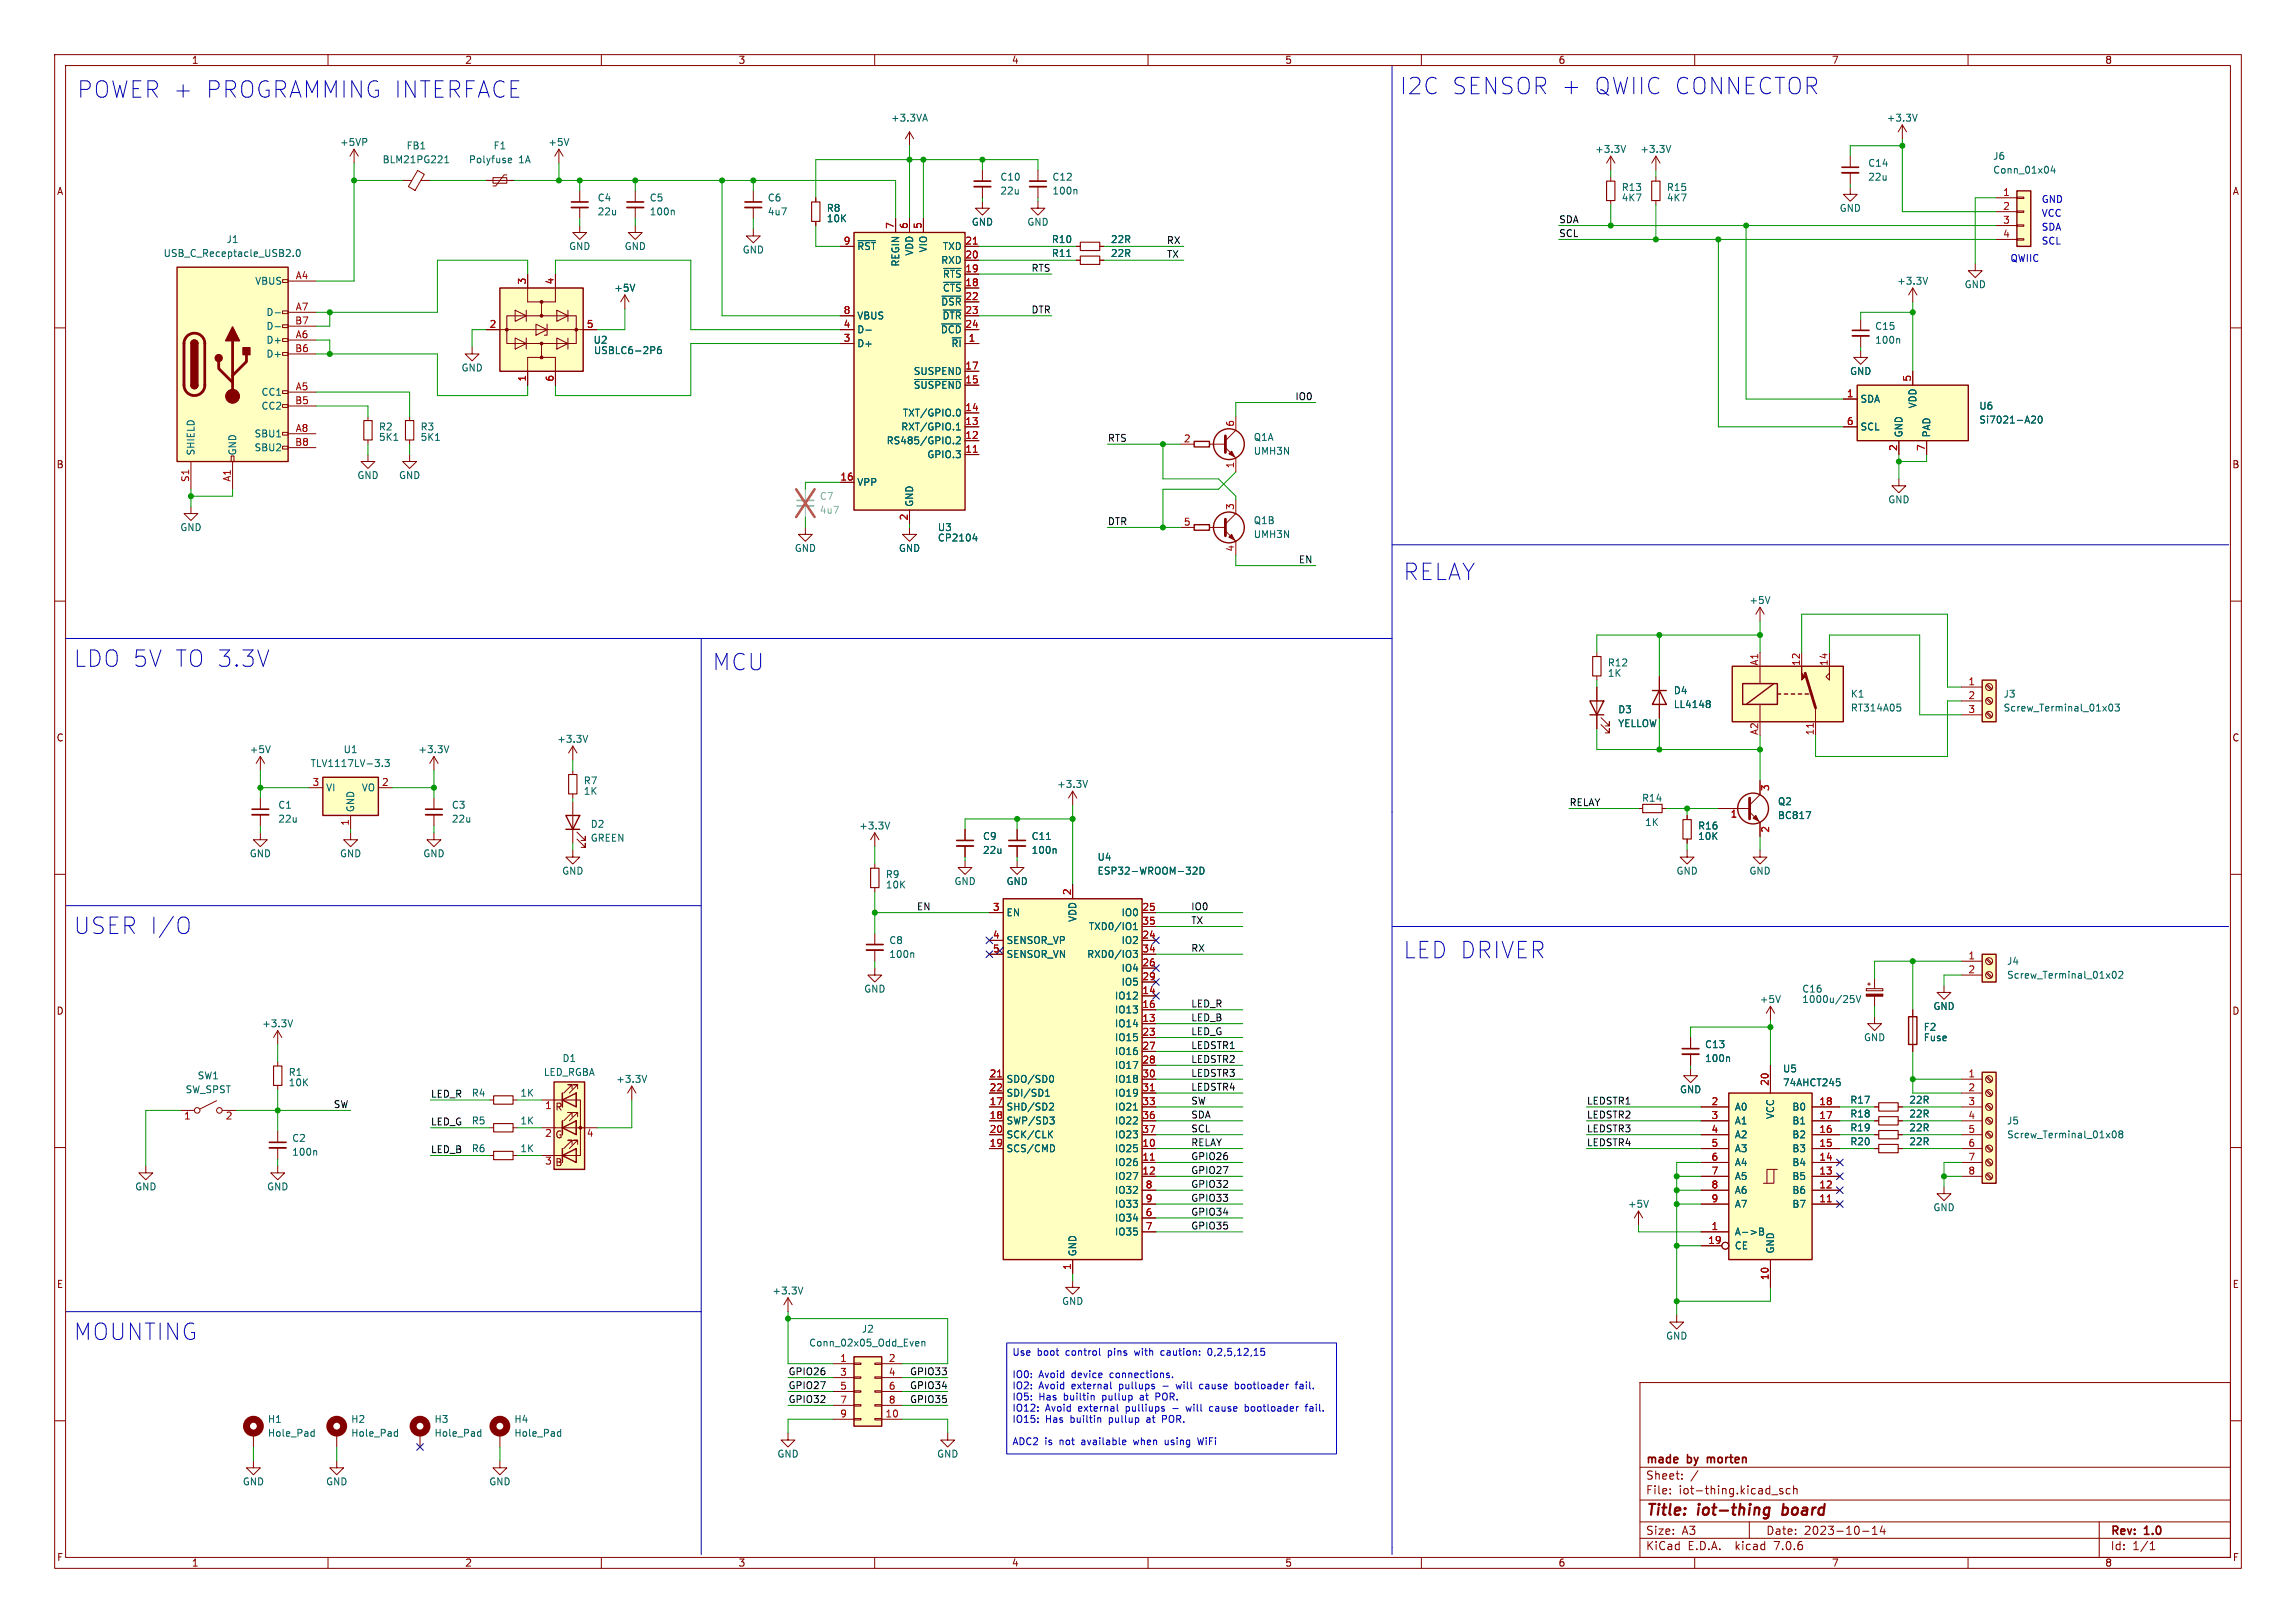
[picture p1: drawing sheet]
<svg xmlns="http://www.w3.org/2000/svg" width="420mm" height="297mm" viewBox="0 0 420 297" stroke-linecap="round" stroke-linejoin="round" font-family="sans-serif">
<defs><g id="words">
<g font-size="4.2" fill="#0000c2">
<text x="255.9" y="17.5">I2C</text>
<text x="265.3" y="17.5">SENSOR +</text>
<text x="291" y="17.5">QWIIC CONNECTOR</text>
<text x="14" y="18.2">POWER +</text>
<text x="37.3" y="18.2">PROGRAMMING INTERFACE</text>
<text x="256.5" y="106.4">RELAY</text>
<text x="13.3" y="122.3">LDO 5V TO 3.3V</text>
<text x="130.2" y="122.9">MCU</text>
<text x="13.3" y="171.2">USER I/O</text>
<text x="256.5" y="175.6">LED DRIVER</text>
<text x="13.3" y="245.5">MOUNTING</text>
</g>
<g font-size="2.8" fill="#840000">
<text x="301" y="277.9">Title:</text>
<text x="310.6" y="277.9">iot-thing</text>
<text x="326.9" y="277.9">board</text>
</g>
<g font-size="2.1" fill="#840000">
<text x="301" y="268.2">made</text>
<text x="308.7" y="268.2">by</text>
<text x="313" y="268.2">morten</text>
<text x="301" y="273.7">File:</text>
<text x="301" y="271">Sheet:</text>
<text x="307.1" y="273.7">iot-thing.kicad_sch</text>
<text x="301" y="281.1">Size:</text>
<text x="307.6" y="281.1">A3</text>
<text x="323" y="281.1">Date:</text>
<text x="330" y="281.1">2023-10-14</text>
<text x="386" y="281.3">Rev:</text>
<text x="392.4" y="281.3">1.0</text>
<text x="301" y="283.9">KiCad</text>
<text x="308.7" y="283.9">E.D.A.</text>
<text x="317.6" y="283.9">kicad</text>
<text x="324.8" y="283.9">7.0.6</text>
<text x="386" y="283.9">Id:</text>
<text x="390.1" y="283.9">1/1</text>
</g>
<g font-size="1.8" fill="#840000">
<text x="35" y="11.9">1</text>
<text x="85" y="11.9">2</text>
<text x="135" y="11.9">3</text>
<text x="185" y="11.9">4</text>
<text x="235" y="11.9">5</text>
<text x="285" y="11.9">6</text>
<text x="335" y="11.9">7</text>
<text x="385" y="11.9">8</text>
<text x="10.3" y="35.9">A</text>
<text x="408.3" y="35.9">A</text>
<text x="10.3" y="85.9">B</text>
<text x="408.2" y="85.9">B</text>
<text x="10.3" y="135.9">C</text>
<text x="408.2" y="135.9">C</text>
<text x="10.3" y="185.9">D</text>
<text x="408.2" y="185.9">D</text>
<text x="101.5" y="203.4">R</text>
<text x="101.5" y="208.5">G</text>
<text x="101.5" y="213.6">B</text>
<text x="10.3" y="235.9">E</text>
<text x="408.3" y="235.9">E</text>
<text x="10.3" y="285.9">F</text>
<text x="35" y="286.9">1</text>
<text x="85" y="286.9">2</text>
<text x="135" y="286.9">3</text>
<text x="185" y="286.9">4</text>
<text x="235" y="286.9">5</text>
<text x="285" y="286.9">6</text>
<text x="335" y="286.9">7</text>
<text x="385" y="286.9">8</text>
<text x="408.3" y="285.9">F</text>
</g>
<g font-size="1.8" fill="#006464">
<text x="162.9" y="22.5">+3.3VA</text>
<text x="345" y="22.5">+3.3V</text>
<text x="62.1" y="26.9">+5VP</text>
<text x="74.3" y="27.5">FB1</text>
<text x="90.2" y="27.5">F1</text>
<text x="100.2" y="26.9">+5V</text>
<text x="291.7" y="28.2">+3.3V</text>
<text x="300" y="28.2">+3.3V</text>
<text x="364.5" y="29.4">J6</text>
<text x="69.9" y="30.1">BLM21PG221</text>
<text x="85.7" y="30.1">Polyfuse</text>
<text x="94.9" y="30.1">1A</text>
<text x="182.9" y="33.3">C10</text>
<text x="182.9" y="35.8">22u</text>
<text x="192.4" y="35.8">100n</text>
<text x="192.4" y="33.3">C12</text>
<text x="296.6" y="35.2">R13</text>
<text x="304.8" y="35.2">R15</text>
<text x="341.6" y="30.7">C14</text>
<text x="341.6" y="33.3">22u</text>
<text x="364.5" y="32">Conn_01x04</text>
<text x="109.2" y="37.1">C4</text>
<text x="109.2" y="39.6">22u</text>
<text x="118.8" y="37.1">C5</text>
<text x="118.8" y="39.6">100n</text>
<text x="140.3" y="37.1">C6</text>
<text x="140.3" y="39.6">4u7</text>
<text x="151.1" y="39">R8</text>
<text x="151.1" y="40.9">10K</text>
<text x="177.7" y="41.5">GND</text>
<text x="187.8" y="41.5">GND</text>
<text x="296.6" y="37.1">4K7</text>
<text x="304.8" y="37.1">4K7</text>
<text x="336.4" y="39">GND</text>
<text x="29.8" y="47.2">USB_C_Receptacle_USB2.0</text>
<text x="41.4" y="44.7">J1</text>
<text x="104" y="45.9">GND</text>
<text x="114.2" y="45.9">GND</text>
<text x="135.8" y="46.6">GND</text>
<text x="156.7" y="45.9">~{RST}</text>
<text x="167.2" y="46.9" transform="rotate(-90 167.2 46.9)">VDD</text>
<text x="169.8" y="46.3" transform="rotate(-90 169.8 46.3)">VIO</text>
<text x="172.4" y="45.9">TXD</text>
<text x="192.3" y="47.2">R11</text>
<text x="192.3" y="44.7">R10</text>
<text x="203.1" y="47.2">22R</text>
<text x="203.1" y="44.7">22R</text>
<text x="46.6" y="52.3">VBUS</text>
<text x="112.3" y="53.6">+5V</text>
<text x="164.7" y="48.9" transform="rotate(-90 164.7 48.9)">REGIN</text>
<text x="172.1" y="48.5">RXD</text>
<text x="172.4" y="53.6">~{CTS}</text>
<text x="172.4" y="51">~{RTS}</text>
<text x="346.9" y="52.3">+3.3V</text>
<text x="359.3" y="52.9">GND</text>
<text x="48.6" y="58">D-</text>
<text x="156.7" y="58.6">VBUS</text>
<text x="172.1" y="56.1">~{DSR}</text>
<text x="172.3" y="58.6">~{DTR}</text>
<text x="48.6" y="63.1">D+</text>
<text x="48.6" y="65.6">D+</text>
<text x="48.6" y="60.6">D-</text>
<text x="108.5" y="63.1">U2</text>
<text x="108.5" y="65">USBLC6-2P6</text>
<text x="156.7" y="63.7">D+</text>
<text x="156.7" y="61.2">D-</text>
<text x="172" y="61.2">~{DCD}</text>
<text x="173.9" y="63.7">~{RI}</text>
<text x="342.9" y="60.6">C15</text>
<text x="342.9" y="63.1">100n</text>
<text x="84.3" y="68.2">GND</text>
<text x="167" y="71.3">~{SUSPEND}</text>
<text x="167" y="68.8">SUSPEND</text>
<text x="338.3" y="68.8">GND</text>
<text x="47.7" y="72.6">CC1</text>
<text x="47.7" y="75.2">CC2</text>
<text x="165.1" y="76.4">TXT/GPIO.0</text>
<text x="340.2" y="73.9">SDA</text>
<text x="350.7" y="74.8" transform="rotate(-90 350.7 74.8)">VDD</text>
<text x="362" y="75.2">U6</text>
<text x="362" y="77.7">Si7021-A20</text>
<text x="35.8" y="83.4" transform="rotate(-90 35.8 83.4)">SHIELD</text>
<text x="43.4" y="83.4" transform="rotate(-90 43.4 83.4)">GND</text>
<text x="46.5" y="80.2">SBU1</text>
<text x="46.5" y="82.8">SBU2</text>
<text x="69.2" y="79">R2</text>
<text x="69.2" y="80.9">5K1</text>
<text x="76.8" y="79">R3</text>
<text x="76.8" y="80.9">5K1</text>
<text x="162.1" y="81.5">RS485/GPIO.2</text>
<text x="164.8" y="79">RXT/GPIO.1</text>
<text x="229.2" y="80.9">Q1A</text>
<text x="229.2" y="83.4">UMH3N</text>
<text x="340.2" y="79">SCL</text>
<text x="348.2" y="80.1" transform="rotate(-90 348.2 80.1)">GND</text>
<text x="353.3" y="80.1" transform="rotate(-90 353.3 80.1)">PAD</text>
<text x="65.3" y="87.9">GND</text>
<text x="72.9" y="87.9">GND</text>
<text x="156.7" y="89.1">VPP</text>
<text x="169.5" y="84">GPIO.3</text>
<text x="167.2" y="92.8" transform="rotate(-90 167.2 92.8)">GND</text>
<text x="345.3" y="92.3">GND</text>
<text x="32.9" y="97.4">GND</text>
<text x="145.3" y="101.2">GND</text>
<text x="164.3" y="101.2">GND</text>
<text x="171.5" y="97.4">U3</text>
<text x="171.5" y="99.3">CP2104</text>
<text x="229.2" y="96.1">Q1B</text>
<text x="229.2" y="98.7">UMH3N</text>
<text x="319.9" y="110.7">+5V</text>
<text x="294" y="122.1">R12</text>
<text x="294" y="124.1">1K</text>
<text x="295.9" y="130.7">D3</text>
<text x="306.1" y="127.2">D4</text>
<text x="306.1" y="129.8">LL4148</text>
<text x="338.5" y="127.9">K1</text>
<text x="338.5" y="130.4">RT314A05</text>
<text x="366.4" y="127.9">J3</text>
<text x="366.4" y="130.4">Screw_Terminal_01x03</text>
<text x="101.8" y="136.1">+3.3V</text>
<text x="295.9" y="133.3">YELLOW</text>
<text x="45.6" y="138">+5V</text>
<text x="56.7" y="140.6">TLV1117LV-3.3</text>
<text x="62.8" y="138">U1</text>
<text x="76.4" y="138">+3.3V</text>
<text x="106.7" y="143.7">R7</text>
<text x="50.8" y="148.2">C1</text>
<text x="59.6" y="145">VI</text>
<text x="65" y="148.7" transform="rotate(-90 65 148.7)">GND</text>
<text x="66.1" y="145">VO</text>
<text x="82.6" y="148.2">C3</text>
<text x="106.7" y="145.6">1K</text>
<text x="193.3" y="144.4">+3.3V</text>
<text x="300.3" y="146.9">R14</text>
<text x="325.1" y="147.5">Q2</text>
<text x="50.8" y="150.7">22u</text>
<text x="82.6" y="150.7">22u</text>
<text x="108" y="151.7">D2</text>
<text x="108" y="154.2">GREEN</text>
<text x="157.1" y="152">+3.3V</text>
<text x="179.7" y="153.9">C9</text>
<text x="188.6" y="153.9">C11</text>
<text x="300.8" y="151.4">1K</text>
<text x="310.5" y="152">R16</text>
<text x="310.5" y="153.9">10K</text>
<text x="325.1" y="150.1">BC817</text>
<text x="45.6" y="157.1">GND</text>
<text x="62.1" y="157.1">GND</text>
<text x="77.3" y="157.1">GND</text>
<text x="102.7" y="160.2">GND</text>
<text x="161.9" y="160.9">R9</text>
<text x="179.7" y="156.4">22u</text>
<text x="188.6" y="156.4">100n</text>
<text x="200.7" y="160.2">ESP32-WROOM-32D</text>
<text x="200.7" y="157.7">U4</text>
<text x="306.6" y="160.2">GND</text>
<text x="319.9" y="160.2">GND</text>
<text x="161.9" y="162.8">10K</text>
<text x="174.5" y="162.2">GND</text>
<text x="184" y="162.2">GND</text>
<text x="184" y="167.9">EN</text>
<text x="205.1" y="167.9">IO0</text>
<text x="162.6" y="173">C8</text>
<text x="184" y="172.9">SENSOR_VP</text>
<text x="197.1" y="168.8" transform="rotate(-90 197.1 168.8)">VDD</text>
<text x="199.1" y="170.4">TXD0/IO1</text>
<text x="205.1" y="172.9">IO2</text>
<text x="162.6" y="175.5">100n</text>
<text x="184" y="175.5">SENSOR_VN</text>
<text x="198.8" y="175.5">RXD0/IO3</text>
<text x="205.1" y="178">IO4</text>
<text x="367" y="176.8">J4</text>
<text x="367" y="179.3">Screw_Terminal_01x02</text>
<text x="158" y="181.8">GND</text>
<text x="203.8" y="183.1">IO12</text>
<text x="203.8" y="185.6">IO13</text>
<text x="205.1" y="180.6">IO5</text>
<text x="321.8" y="183.7">+5V</text>
<text x="329.6" y="181.8">C16</text>
<text x="329.6" y="183.7">1000u/25V</text>
<text x="353.6" y="185">GND</text>
<text x="47.9" y="188.2">+3.3V</text>
<text x="203.8" y="188.2">IO14</text>
<text x="203.8" y="190.7">IO15</text>
<text x="340.9" y="190.7">GND</text>
<text x="351.8" y="188.8">F2</text>
<text x="351.8" y="190.7">Fuse</text>
<text x="36.1" y="197.7">SW1</text>
<text x="52.7" y="197.1">R1</text>
<text x="99.4" y="197.1">LED_RGBA</text>
<text x="102.8" y="194.5">D1</text>
<text x="203.8" y="193.3">IO16</text>
<text x="203.8" y="195.8">IO17</text>
<text x="311.8" y="192">C13</text>
<text x="311.8" y="194.5">100n</text>
<text x="326.1" y="196.4">U5</text>
<text x="33.9" y="200.3">SW_SPST</text>
<text x="52.7" y="199">10K</text>
<text x="86.2" y="200.9">R4</text>
<text x="95.1" y="200.9">1K</text>
<text x="112.6" y="198.3">+3.3V</text>
<text x="184" y="203.4">SHD/SD2</text>
<text x="184" y="198.3">SDO/SD0</text>
<text x="184" y="200.9">SDI/SD1</text>
<text x="203.8" y="198.3">IO18</text>
<text x="203.8" y="200.9">IO19</text>
<text x="203.8" y="203.4">IO21</text>
<text x="307.2" y="200.3">GND</text>
<text x="317.2" y="203.4">A0</text>
<text x="326.1" y="199">74AHCT245</text>
<text x="327.8" y="203.4">B0</text>
<text x="338.4" y="202.2">R17</text>
<text x="349.2" y="202.2">22R</text>
<text x="53.3" y="209.1">C2</text>
<text x="86.2" y="206">R5</text>
<text x="95.1" y="206">1K</text>
<text x="184" y="206">SWP/SD3</text>
<text x="184" y="208.5">SCK/CLK</text>
<text x="203.8" y="206">IO22</text>
<text x="203.8" y="208.5">IO23</text>
<text x="317.2" y="206">A1</text>
<text x="317.2" y="208.5">A2</text>
<text x="324.7" y="204.9" transform="rotate(-90 324.7 204.9)">VCC</text>
<text x="327.8" y="208.5">B2</text>
<text x="327.8" y="206">B1</text>
<text x="338.4" y="204.7">R18</text>
<text x="338.4" y="207.2">R19</text>
<text x="338.4" y="209.8">R20</text>
<text x="349.2" y="204.7">22R</text>
<text x="349.2" y="207.2">22R</text>
<text x="349.2" y="209.8">22R</text>
<text x="367" y="206">J5</text>
<text x="367" y="208.5">Screw_Terminal_01x08</text>
<text x="53.3" y="211.7">100n</text>
<text x="86.2" y="211">R6</text>
<text x="95.1" y="211">1K</text>
<text x="184" y="211">SCS/CMD</text>
<text x="203.8" y="211">IO25</text>
<text x="203.8" y="213.6">IO26</text>
<text x="317.2" y="211">A3</text>
<text x="317.2" y="213.6">A4</text>
<text x="327.8" y="213.6">B4</text>
<text x="327.8" y="211">B3</text>
<text x="24.6" y="218">GND</text>
<text x="48.8" y="218">GND</text>
<text x="203.8" y="216.1">IO27</text>
<text x="203.8" y="218.7">IO32</text>
<text x="203.8" y="221.2">IO33</text>
<text x="297.7" y="221.2">+5V</text>
<text x="317.2" y="216.1">A5</text>
<text x="317.2" y="218.7">A6</text>
<text x="317.2" y="221.2">A7</text>
<text x="327.8" y="221.2">B7</text>
<text x="327.8" y="218.7">B6</text>
<text x="327.8" y="216.1">B5</text>
<text x="353.6" y="221.8">GND</text>
<text x="203.8" y="223.7">IO34</text>
<text x="203.8" y="226.3">IO35</text>
<text x="317.2" y="226.3">A-&gt;B</text>
<text x="197.1" y="230" transform="rotate(-90 197.1 230)">GND</text>
<text x="317.2" y="228.8">CE</text>
<text x="324.7" y="229.5" transform="rotate(-90 324.7 229.5)">GND</text>
<text x="141.2" y="237.1">+3.3V</text>
<text x="194.2" y="239">GND</text>
<text x="157.6" y="244.1">J2</text>
<text x="304.7" y="245.3">GND</text>
<text x="147.9" y="246.6">Conn_02x05_Odd_Even</text>
<text x="48.9" y="263.1">Hole_Pad</text>
<text x="48.9" y="260.6">H1</text>
<text x="64.1" y="263.1">Hole_Pad</text>
<text x="64.1" y="260.6">H2</text>
<text x="79.4" y="263.1">Hole_Pad</text>
<text x="79.4" y="260.6">H3</text>
<text x="94" y="263.1">Hole_Pad</text>
<text x="94" y="260.6">H4</text>
<text x="142.1" y="266.9">GND</text>
<text x="171.3" y="266.9">GND</text>
<text x="44.3" y="272">GND</text>
<text x="59.6" y="272">GND</text>
<text x="89.4" y="272">GND</text>
</g>
<g font-size="1.8" fill="#a90000">
<text x="366.3" y="35.9">1</text>
<text x="163.6" y="42" transform="rotate(-90 163.6 42)">7</text>
<text x="166.1" y="42" transform="rotate(-90 166.1 42)">6</text>
<text x="168.7" y="42" transform="rotate(-90 168.7 42)">5</text>
<text x="366.3" y="38.5">2</text>
<text x="366.3" y="41">3</text>
<text x="154.2" y="44.8">9</text>
<text x="176.5" y="47.4">20</text>
<text x="176.5" y="44.8">21</text>
<text x="366.3" y="43.6">4</text>
<text x="54" y="51.2">A4</text>
<text x="96.3" y="52.1" transform="rotate(-90 96.3 52.1)">3</text>
<text x="101.3" y="52.1" transform="rotate(-90 101.3 52.1)">4</text>
<text x="176.5" y="52.5">18</text>
<text x="176.5" y="49.9">19</text>
<text x="53.9" y="59.4">B7</text>
<text x="54" y="56.9">A7</text>
<text x="154.2" y="57.5">8</text>
<text x="176.5" y="55">22</text>
<text x="176.5" y="57.5">23</text>
<text x="53.9" y="64.5">B6</text>
<text x="54" y="62">A6</text>
<text x="89.5" y="60.1">2</text>
<text x="107.2" y="60.1">5</text>
<text x="154.2" y="62.6">3</text>
<text x="154.2" y="60.1">4</text>
<text x="176.5" y="60.1">24</text>
<text x="177.1" y="62.6">1</text>
<text x="54" y="71.5">A5</text>
<text x="96.3" y="69.9" transform="rotate(-90 96.3 69.9)">1</text>
<text x="101.3" y="69.9" transform="rotate(-90 101.3 69.9)">6</text>
<text x="176.5" y="70.2">15</text>
<text x="176.5" y="67.7">17</text>
<text x="349.6" y="69.9" transform="rotate(-90 349.6 69.9)">5</text>
<text x="53.9" y="74">B5</text>
<text x="176.5" y="77.9">13</text>
<text x="176.5" y="75.3">14</text>
<text x="337.7" y="72.8">1</text>
<text x="337.7" y="77.9">6</text>
<text x="53.9" y="81.7">B8</text>
<text x="54" y="79.1">A8</text>
<text x="176.5" y="82.9">11</text>
<text x="176.5" y="80.4">12</text>
<text x="216.5" y="81">2</text>
<text x="225.8" y="78.2" transform="rotate(-90 225.8 78.2)">6</text>
<text x="347.1" y="82.6" transform="rotate(-90 347.1 82.6)">2</text>
<text x="352.2" y="82.6" transform="rotate(-90 352.2 82.6)">7</text>
<text x="34.7" y="88.3" transform="rotate(-90 34.7 88.3)">S1</text>
<text x="42.3" y="88.2" transform="rotate(-90 42.3 88.2)">A1</text>
<text x="153.6" y="88">16</text>
<text x="225.8" y="85.8" transform="rotate(-90 225.8 85.8)">1</text>
<text x="166.1" y="95.3" transform="rotate(-90 166.1 95.3)">2</text>
<text x="225.8" y="93.4" transform="rotate(-90 225.8 93.4)">3</text>
<text x="216.5" y="96.3">5</text>
<text x="225.8" y="101" transform="rotate(-90 225.8 101)">4</text>
<text x="321.7" y="121.9" transform="rotate(-90 321.7 121.9)">A1</text>
<text x="329.3" y="122" transform="rotate(-90 329.3 122)">12</text>
<text x="334.4" y="122" transform="rotate(-90 334.4 122)">14</text>
<text x="360" y="125.5">1</text>
<text x="360" y="128">2</text>
<text x="360" y="130.6">3</text>
<text x="321.7" y="134.6" transform="rotate(-90 321.7 134.6)">A2</text>
<text x="331.9" y="134.7" transform="rotate(-90 331.9 134.7)">11</text>
<text x="57.1" y="143.9">3</text>
<text x="69.8" y="143.9">2</text>
<text x="316.5" y="149.9">1</text>
<text x="323.9" y="144.9" transform="rotate(-90 323.9 144.9)">3</text>
<text x="63.9" y="151.2" transform="rotate(-90 63.9 151.2)">1</text>
<text x="323.9" y="152.5" transform="rotate(-90 323.9 152.5)">2</text>
<text x="181.5" y="166.8">3</text>
<text x="196" y="163.9" transform="rotate(-90 196 163.9)">2</text>
<text x="208.9" y="166.8">25</text>
<text x="181.5" y="171.8">4</text>
<text x="208.9" y="171.8">24</text>
<text x="208.9" y="169.3">35</text>
<text x="181.5" y="174.4">5</text>
<text x="208.9" y="176.9">26</text>
<text x="208.9" y="179.5">29</text>
<text x="208.9" y="174.4">34</text>
<text x="360" y="175.6">1</text>
<text x="360" y="178.2">2</text>
<text x="208.9" y="182">14</text>
<text x="208.9" y="184.5">16</text>
<text x="208.9" y="187.1">13</text>
<text x="208.9" y="189.6">23</text>
<text x="180.9" y="197.2">21</text>
<text x="208.9" y="192.2">27</text>
<text x="208.9" y="194.7">28</text>
<text x="208.9" y="197.2">30</text>
<text x="360" y="197.2">1</text>
<text x="99.6" y="203.3">1</text>
<text x="180.9" y="202.3">17</text>
<text x="180.9" y="199.8">22</text>
<text x="208.9" y="199.8">31</text>
<text x="208.9" y="202.3">33</text>
<text x="313" y="202.3">2</text>
<text x="323.6" y="198.8" transform="rotate(-90 323.6 198.8)">20</text>
<text x="332.7" y="202.3">18</text>
<text x="360" y="199.8">2</text>
<text x="360" y="202.3">3</text>
<text x="33.6" y="205.2">1</text>
<text x="41.2" y="205.2">2</text>
<text x="99.6" y="208.4">2</text>
<text x="107.2" y="208.4">4</text>
<text x="180.9" y="204.9">18</text>
<text x="180.9" y="209.9">19</text>
<text x="180.9" y="207.4">20</text>
<text x="208.9" y="209.9">10</text>
<text x="208.9" y="204.9">36</text>
<text x="208.9" y="207.4">37</text>
<text x="313" y="204.9">3</text>
<text x="313" y="207.4">4</text>
<text x="313" y="209.9">5</text>
<text x="332.7" y="209.9">15</text>
<text x="332.7" y="207.4">16</text>
<text x="332.7" y="204.9">17</text>
<text x="360" y="204.9">4</text>
<text x="360" y="207.4">5</text>
<text x="360" y="209.9">6</text>
<text x="99.6" y="213.4">3</text>
<text x="208.9" y="212.5">11</text>
<text x="208.9" y="215">12</text>
<text x="313" y="212.5">6</text>
<text x="313" y="215">7</text>
<text x="332.7" y="215">13</text>
<text x="332.7" y="212.5">14</text>
<text x="360" y="212.5">7</text>
<text x="360" y="215">8</text>
<text x="209.5" y="217.6">8</text>
<text x="209.5" y="220.1">9</text>
<text x="313" y="217.6">8</text>
<text x="313" y="220.1">9</text>
<text x="332.7" y="220.1">11</text>
<text x="332.7" y="217.6">12</text>
<text x="209.5" y="222.6">6</text>
<text x="209.5" y="225.2">7</text>
<text x="312.4" y="227.7">19</text>
<text x="313" y="225.2">1</text>
<text x="196" y="232.5" transform="rotate(-90 196 232.5)">1</text>
<text x="323.6" y="234.4" transform="rotate(-90 323.6 234.4)">10</text>
<text x="153.6" y="249.3">1</text>
<text x="153.6" y="251.8">3</text>
<text x="162.5" y="249.3">2</text>
<text x="162.5" y="251.8">4</text>
<text x="153.6" y="254.4">5</text>
<text x="153.6" y="256.9">7</text>
<text x="162.5" y="254.4">6</text>
<text x="162.5" y="256.9">8</text>
<text x="153.6" y="259.5">9</text>
<text x="161.9" y="259.5">10</text>
</g>
<g font-size="1.8" fill="#0f0f0f">
<text x="285.1" y="40.9">SDA</text>
<text x="213.4" y="47.3">TX</text>
<text x="213.4" y="44.7">RX</text>
<text x="285.1" y="43.5">SCL</text>
<text x="188.6" y="49.8">RTS</text>
<text x="188.6" y="57.4">DTR</text>
<text x="236.9" y="73.3">IO0</text>
<text x="202.6" y="80.9">RTS</text>
<text x="202.6" y="96.2">DTR</text>
<text x="237.5" y="103.2">EN</text>
<text x="287" y="147.6">RELAY</text>
<text x="167.6" y="166.7">EN</text>
<text x="217.8" y="166.7">IO0</text>
<text x="217.8" y="169.2">TX</text>
<text x="217.8" y="174.3">RX</text>
<text x="217.8" y="184.4">LED_R</text>
<text x="217.8" y="187">LED_B</text>
<text x="217.8" y="189.5">LED_G</text>
<text x="217.8" y="192.1">LEDSTR1</text>
<text x="217.8" y="194.6">LEDSTR2</text>
<text x="217.8" y="197.1">LEDSTR3</text>
<text x="61" y="202.9">SW</text>
<text x="78.7" y="200.9">LED_R</text>
<text x="217.8" y="202.2">SW</text>
<text x="217.8" y="199.7">LEDSTR4</text>
<text x="290.2" y="202.2">LEDSTR1</text>
<text x="78.7" y="206">LED_G</text>
<text x="217.8" y="204.8">SDA</text>
<text x="217.8" y="207.3">SCL</text>
<text x="217.8" y="209.8">RELAY</text>
<text x="290.2" y="207.3">LEDSTR3</text>
<text x="290.2" y="204.8">LEDSTR2</text>
<text x="290.2" y="209.8">LEDSTR4</text>
<text x="78.7" y="211.1">LED_B</text>
<text x="217.8" y="212.4">GPIO26</text>
<text x="217.8" y="214.9">GPIO27</text>
<text x="217.8" y="217.5">GPIO32</text>
<text x="217.8" y="220">GPIO33</text>
<text x="217.8" y="225.1">GPIO35</text>
<text x="217.8" y="222.5">GPIO34</text>
<text x="144.1" y="251.7">GPIO26</text>
<text x="166.4" y="251.7">GPIO33</text>
<text x="144.1" y="254.3">GPIO27</text>
<text x="144.1" y="256.8">GPIO32</text>
<text x="166.4" y="254.3">GPIO34</text>
<text x="166.4" y="256.8">GPIO35</text>
</g>
<g font-size="1.8" fill="#0000c2">
<text x="373.4" y="37.2">GND</text>
<text x="373.4" y="39.8">VCC</text>
<text x="373.4" y="44.8">SCL</text>
<text x="373.4" y="42.3">SDA</text>
<text x="367.7" y="48">QWIIC</text>
<text x="185.1" y="248.4">Use</text>
<text x="189.7" y="248.4">boot</text>
<text x="195.1" y="248.4">control</text>
<text x="202.9" y="248.4">pins</text>
<text x="208" y="248.4">with</text>
<text x="213" y="248.4">caution:</text>
<text x="221.8" y="248.4">0,2,5,12,15</text>
<text x="185.1" y="252.5">IO0:</text>
<text x="185.1" y="254.6">IO2:</text>
<text x="185.1" y="256.6">IO5:</text>
<text x="190" y="252.5">Avoid</text>
<text x="190" y="254.6">Avoid</text>
<text x="190" y="256.6">Has</text>
<text x="194.7" y="256.6">builtin</text>
<text x="196.2" y="252.5">device</text>
<text x="196.2" y="254.6">external</text>
<text x="201.9" y="256.6">pullup</text>
<text x="203.3" y="252.5">connections.</text>
<text x="205" y="254.6">pullups</text>
<text x="209" y="256.6">at</text>
<text x="212.1" y="256.6">POR.</text>
<text x="215.9" y="254.6">will</text>
<text x="220.3" y="254.6">cause</text>
<text x="227" y="254.6">bootloader</text>
<text x="238.3" y="254.6">fail.</text>
<text x="185.1" y="258.6">IO12:</text>
<text x="185.1" y="260.7">IO15:</text>
<text x="191.2" y="258.6">Avoid</text>
<text x="191.2" y="260.7">Has</text>
<text x="195.9" y="260.7">builtin</text>
<text x="197.4" y="258.6">external</text>
<text x="203.1" y="260.7">pullup</text>
<text x="206.2" y="258.6">pulliups</text>
<text x="210.2" y="260.7">at</text>
<text x="213.3" y="260.7">POR.</text>
<text x="217.7" y="258.6">will</text>
<text x="222.1" y="258.6">cause</text>
<text x="228.8" y="258.6">bootloader</text>
<text x="240.1" y="258.6">fail.</text>
<text x="185.1" y="264.8">ADC2</text>
<text x="191.1" y="264.8">is</text>
<text x="193.9" y="264.8">not</text>
<text x="198.1" y="264.8">available</text>
<text x="207.9" y="264.8">when</text>
<text x="213.8" y="264.8">using</text>
<text x="220" y="264.8">WiFi</text>
</g>
<g font-size="1.8" fill="#989898">
<text x="149.9" y="91.7">C7</text>
<text x="149.9" y="94.2">4u7</text>
</g>
</g></defs>
<g fill="none" stroke="#840000" stroke-width=".18">
<path d="M10 10h400v277h-400zM12 12h396v273h-396zM60 10v2M110 10v2M160 10v2M210 10v2M260 10v2M310 10v2M360 10v2M64.8 27.3l-.8 1.3M64.8 27.3v2.5M64.8 27.3l.7 1.3"/>
<path d="M73.7 33h1.6M76.4 31.2l1.2 .7-1.7 2.9-1.2-.7zM77 33h1.7M88.9 33h5.1M90.2 32.5h2.5v1h-2.5zM92.7 32h-.5l-1.5 2h-.5M102.2 27.3l-.7 1.3M102.2 27.3v2.5M102.2 27.3l.8 1.3M106 34.9v2.1M106 38v2M116.2 34.9v2.1"/>
<path d="M116.2 38v2M137.8 34.9v2.1M137.8 38v2M149.2 36.2v.8M166.4 24.1l-.8 1.3M166.4 24.1v2.6M166.4 24.1l.7 1.3M179.7 36.8v1.3h1.3l-1.3 1.3-1.3-1.3h1.3M179.7 31.1v2M179.7 34.2v2M189.9 36.8v1.3h1.2l-1.2 1.3-1.3-1.3h1.3M189.9 31.1v2"/>
<path d="M189.9 34.2v2M294.6 28.6l-.7 1.2M294.6 28.6v2.5M294.6 32.4v.7M294.6 36.7v.8M294.6 28.6l.8 1.2M302.9 28.6l-.8 1.2M302.9 28.6v2.5M302.9 32.4v.7M302.9 36.7v.8M302.9 28.6l.8 1.2M338.5 34.3v1.3h1.2l-1.2 1.2-1.3-1.2h1.3"/>
<path d="M338.5 28.6v2M338.5 31.6v2.1M348 22.9l-.8 1.2M348 22.9v2.5M348 22.9l.7 1.2M365.1 36.2h3.8M365.1 38.7h3.8M368.9 38.6h1.3v.3h-1.3zM368.9 36.1h1.3v.2h-1.3zM10 60h2M51.7 59.4h1v.5h-1zM51.7 56.9h1v.5h-1z"/>
<path d="M51.7 51.2h1v.5h-1zM52.7 51.4h5.1M52.7 57.2h5.1M52.7 59.7h5.1M92.7 57.8h12.7v5.1h-12.7zM94.2 56.8l2.1 1-2.1 1zM96.3 56.8v2M96.5 50.2v5h2.6M98 59.3l2.1 1-2.1 1zM100.1 59.3v2h-.5M101.6 50.2v5h-2.5v2.6M101.9 56.8l2 1-2 1z"/>
<path d="M103.9 56.8v2M106 41.3v1.2h1.3l-1.3 1.3-1.2-1.3h1.2M114.3 54l-.8 1.2M114.3 54v2.5M114.3 54l.8 1.2M116.2 41.3v1.2h1.3l-1.3 1.3-1.3-1.3h1.3M137.8 41.9v1.3h1.3l-1.3 1.3-1.3-1.3h1.3M149.2 40.5v.8M153.7 45.1h2.5M153.7 57.8h2.5M163.8 40v2.5M166.4 40v2.5"/>
<path d="M168.9 40v2.5M176.5 47.6h2.6M176.5 45.1h2.6M176.5 55.2h2.6M176.5 52.7h2.6M176.5 50.2h2.6M176.5 57.8h2.6M196.8 47.6h.8M196.8 45.1h.8M201.2 47.6h.7M201.2 45.1h.7M340.4 58.4v2.1"/>
<path d="M349.9 52.7v2.5M349.9 52.7l-.8 1.3M349.9 52.7l.7 1.3M361.3 48.3v1.2h1.3l-1.3 1.3-1.3-1.3h1.3M365.1 41.3h3.8M365.1 43.8h3.8M368.9 43.7h1.3v.2h-1.3zM368.9 41.1h1.3v.3h-1.3zM408 60h2M51.7 79.1h1v.5h-1zM51.7 74h1v.5h-1zM51.7 71.5h1v.5h-1z"/>
<path d="M51.7 64.5h1v.5h-1zM51.7 62h1v.5h-1zM52.7 71.8h5.1M52.7 62.2h5.1M52.7 79.4h5.1M52.7 74.3h5.1M52.7 64.8h5.1M67.3 76.2v.8M74.9 76.2v.8M86.4 63.5v1.3h1.2l-1.2 1.2-1.3-1.2h1.3M88.9 60.3h20.3M94.2 61.8l2.1 1.1-2.1 1z"/>
<path d="M96.3 61.8v2.1M99.1 62.9v2.5h2.5v5.1M99.1 65.4h-2.6v5.1M101.9 61.8l2 1.1-2 1zM103.9 61.8v2.1M153.7 60.3h2.5M153.7 62.9h2.5M176.5 78.1h2.6M176.5 60.3h2.6M176.5 62.9h2.6M176.5 75.6h2.6M176.5 70.5h2.6"/>
<path d="M176.5 67.9h2.6M226.1 76.2v2.5l-1.9 1.9M337.2 73h2.5M337.2 78.1h2.5M340.4 64.1v1.3h1.2l-1.2 1.3-1.3-1.3h1.3M340.4 61.5v2M349.9 67.9v2.6M34.9 92.7v1.3h1.3l-1.3 1.3-1.2-1.3h1.2M34.9 84.5v5M42.3 83.4h.5v1.1h-.5zM42.5 84.5v5M51.7 81.7h1v.5h-1z"/>
<path d="M52.7 81.9h5.1M67.3 83.2v1.3h1.3l-1.3 1.2-1.3-1.2h1.3M67.3 80.5v.8M74.9 83.2v1.3h1.3l-1.3 1.2-1.2-1.2h1.2M74.9 80.5v.8M147.3 96.5v1.3h1.3l-1.3 1.3-1.3-1.3h1.3M153.7 88.3h2.5M166.4 96.5v1.3h1.2l-1.2 1.3-1.3-1.3h1.3M166.4 93.3v2.6M176.5 83.2h2.6M176.5 80.6h2.6M215.9 81.3h2.5"/>
<path d="M215.9 96.5h2.5M221.2 81.3h3M221.2 96.5h3M224.2 81.9l1.9 1.9v2.6M224.2 97.2l1.9 1.9v2.5M226.1 91.4v2.6l-1.9 1.9M347.3 87.6v1.3h1.3l-1.3 1.3-1.2-1.3h1.2M347.3 80.6v2.6M352.4 80.6v2.6M10 110h2M292.1 119.4v.7M321.9 111.1l-.7 1.3"/>
<path d="M321.9 111.1v2.6M321.9 119.4v5.7M321.9 111.1l.8 1.3M329.6 119.4v2.5M334.6 119.4v5.1l-.6-.7 .6-.6M408 110h2M47.6 138.4l-.7 1.3M47.6 138.4v2.6M47.6 138.4l.8 1.3M79.4 138.4l-.8 1.3M79.4 138.4v2.6M79.4 138.4l.7 1.3"/>
<path d="M104.8 136.5l-.8 1.3M104.8 136.5v2.6M104.8 136.5l.7 1.3M292.1 123.7v.8M292.1 125.7v7.7M292.9 132.6l1.5 1.5v-.7v.7h-.8M292.9 131.3l1.5 1.5v-.7v.7h-.8M303.5 123.8v7.6M321.9 128.9v3.2M332.1 129.5v5.1M358.8 125.7h3.8M358.8 128.3h3.8"/>
<path d="M358.8 130.8h3.8M363.3 130.5l.9 .8M363.3 127.9l.9 .9M363.3 125.4l.9 .8M363.5 130.3l.9 .8M363.5 127.8l.9 .8M363.5 125.2l.9 .9M10 160h2M47.6 152.4v1.3h1.3l-1.3 1.2-1.2-1.2h1.2M47.6 146.1v2M47.6 149.1v2M56.5 144.1h2.6"/>
<path d="M64.1 152.4v1.3h1.3l-1.3 1.2-1.2-1.2h1.2M64.1 149.2v2.6M69.2 144.1h2.6M79.4 152.4v1.3h1.2l-1.2 1.2-1.3-1.2h1.3M79.4 146.1v2M79.4 149.1v2M104.8 155.6v1.2h1.2l-1.2 1.3-1.3-1.3h1.3M104.8 141v.7M104.8 145.3v.8M104.8 146.7v7.6M105.5 153.5l1.6 1.6v-.8v.8h-.8M105.5 152.3l1.6 1.5v-.8v.8h-.8"/>
<path d="M160 152.4v2.5M160 158.1v.8M160 152.4l-.7 1.3M160 152.4l.8 1.3M176.5 157.5v1.3h1.3l-1.3 1.2-1.2-1.2h1.2M176.5 151.8v2M176.5 154.8v2M186.1 157.5v1.3h1.2l-1.2 1.2-1.3-1.2h1.3M186.1 151.8v2M186.1 154.8v2M196.2 144.8v2.5M196.2 144.8l-.7 1.3"/>
<path d="M196.2 144.8l.8 1.3M299.7 148h.8M304 148h.8M308.6 155.6v1.2h1.3l-1.3 1.3-1.3-1.3h1.3M308.6 149.2v.8M308.6 153.5v.8M314.3 148h5.7M320 148.6l1.9 1.9v2.5M321.9 155.6v1.2h1.3l-1.3 1.3-1.2-1.3h1.2M321.9 142.9v2.5l-1.9 1.9M408 160h2M160 177.2v1.2h1.3l-1.3 1.3-1.3-1.3h1.3"/>
<path d="M160 162.4v.8M160 170.8v2M160 173.9v2M181 172.1h2.5M181 167h2.5M181 174.6h2.5M196.2 161.9v2.6M208.9 172.1h2.6M208.9 167h2.6M208.9 177.2h2.6M208.9 179.7h2.6M208.9 174.6h2.6"/>
<path d="M208.9 169.5h2.6M341.9 179.8v.5M342.9 179.1v1.8M358.8 175.9h3.8M358.8 178.4h3.8M363.3 178.1l.9 .8M363.3 175.6l.9 .8M363.5 177.9l.9 .9M363.5 175.4l.9 .8M50.8 188.6v2.5M50.8 194.3v.8M50.8 198.6v.8"/>
<path d="M50.8 188.6l-.8 1.3M50.8 188.6l.8 1.3M104.6 199.3v-.8h-.7h.7l-1.5 1.5M105.7 199.3v-.8h-.8h.8l-1.6 1.5M115.6 198.8l-.8 1.2M115.6 198.8v2.5M115.6 198.8l.7 1.2M181 197.5h2.5M208.9 197.5h2.6M208.9 187.3h2.6M208.9 182.2h2.6M208.9 184.8h2.6"/>
<path d="M208.9 189.9h2.6M208.9 192.4h2.6M208.9 194.9h2.6M309.2 195.6v1.3h1.3l-1.3 1.2-1.2-1.2h1.2M309.2 189.9v2M309.2 192.9v2M323.8 184.2v2.5M323.8 194.9v5.1M323.8 184.2l-.7 1.2M323.8 184.2l.8 1.2M341.4 180.9h3v.4h-3zM341.6 180.1h.5"/>
<path d="M342.9 186.1v1.2h1.3l-1.3 1.3-1.3-1.3h1.3M342.9 182.3v1.9M349.9 184.8v7.6M355.6 180.3v1.3h1.3l-1.3 1.3-1.3-1.3h1.3M358.8 197.5h3.8M363.3 199.7l.9 .8M363.3 197.2l.9 .8M363.5 199.5l.9 .9M363.5 197l.9 .8M10 210h2M26.7 213.4v1.2h1.2l-1.2 1.3-1.3-1.3h1.3M33 203.2h2.6"/>
<path d="M39.6 201.4l-3 1.5M40.6 203.2h2.6M50.8 213.4v1.2h1.3l-1.3 1.3-1.3-1.3h1.3M50.8 207v2M50.8 210.1v2M89.5 211.5h.8M89.5 206.4h.8M89.5 201.3h.8M93.9 211.5h.7M93.9 206.4h.7M93.9 201.3h.7M99.1 201.3h7.1v10.2h-7.1"/>
<path d="M99.1 206.4h10.1M102.9 205.1v2.5M102.9 200v2.6M104.6 209.4v-.7h-.7h.7l-1.5 1.5M104.6 204.3v-.7h-.7h.7l-1.5 1.5M105.4 205.1v2.5zM105.4 205.1h.1M105.4 200v2.6zM105.4 200h.1M105.7 209.4v-.7h-.8h.8l-1.6 1.5M105.7 204.3v-.7h-.8h.8l-1.6 1.5M181 210.2h2.5"/>
<path d="M181 207.6h2.5M181 205.1h2.5M181 202.6h2.5M181 200h2.5M208.9 217.8h2.6M208.9 215.3h2.6M208.9 212.7h2.6M208.9 210.2h2.6M208.9 207.6h2.6M208.9 205.1h2.6M208.9 202.6h2.6M208.9 200h2.6"/>
<path d="M311.1 217.8h5.1M311.1 215.3h5.1M311.1 212.7h5.1M311.1 210.2h5.1M311.1 207.6h5.1M311.1 205.1h5.1M311.1 202.6h5.1M324.5 214h-1.3v2.5M325.1 214h-.6v2.5h-1.9M331.5 217.8h5M331.5 215.3h5M331.5 212.7h5"/>
<path d="M331.5 210.2h5M331.5 207.6h5M331.5 205.1h5M331.5 202.6h5M342.9 210.2h.8M342.9 207.6h.8M342.9 205.1h.8M342.9 202.6h.8M347.2 210.2h.8M347.2 207.6h.8M347.2 205.1h.8M347.2 202.6h.8"/>
<path d="M355.6 217.2v1.2h1.3l-1.3 1.3-1.3-1.3h1.3M358.8 215.3h3.8M358.8 212.7h3.8M358.8 210.2h3.8M358.8 207.6h3.8M358.8 205.1h3.8M358.8 202.6h3.8M358.8 200h3.8M363.3 214.9l.9 .9M363.3 212.4l.9 .8M363.3 209.9l.9 .8M363.3 207.3l.9 .9"/>
<path d="M363.3 204.8l.9 .8M363.3 202.2l.9 .9M363.5 214.8l.9 .8M363.5 212.2l.9 .9M363.5 209.7l.9 .8M363.5 207.1l.9 .9M363.5 204.6l.9 .8M363.5 202.1l.9 .8M408 210h2M144.1 237.5l-.7 1.3M144.1 237.5v2.5M144.1 237.5l.8 1.3"/>
<path d="M196.2 234.3v1.3h1.3l-1.3 1.3-1.3-1.3h1.3M196.2 230.5v2.5M208.9 225.4h2.6M208.9 220.3h2.6M208.9 222.9h2.6M299.7 221.6l-.7 1.3M299.7 221.6v2.6M299.7 221.6l.8 1.3M311.1 225.4h5.1M311.1 220.3h5.1M311.1 228h3.9M323.8 230.5v5.1"/>
<path d="M331.5 220.3h5M10 260h2M152.4 249.6h3.8M152.4 259.7h3.8M152.4 252.1h3.8M152.4 254.6h3.8M152.4 257.2h3.8M156.2 259.6h1.3v.2h-1.3zM156.2 257h1.3v.3h-1.3zM156.2 254.5h1.3v.3h-1.3zM156.2 252h1.3v.2h-1.3zM156.2 249.4h1.3v.3h-1.3z"/>
<path d="M160 259.6h1.3v.2h-1.3zM160 257h1.3v.3h-1.3zM160 254.5h1.3v.3h-1.3zM160 252h1.3v.2h-1.3zM160 249.4h1.3v.3h-1.3zM161.3 249.6h3.8M161.3 259.7h3.8M161.3 252.1h3.8M161.3 254.6h3.8M161.3 257.2h3.8M300 253h108v32h-108zM306.7 240.7v1.2h1.3l-1.3 1.3-1.3-1.3h1.3"/>
<path d="M408 260h2M46.4 267.3v1.3h1.2l-1.2 1.3-1.3-1.3h1.3M46.4 262.3v2.5M61.6 267.3v1.3h1.3l-1.3 1.3-1.3-1.3h1.3M61.6 262.3v2.5M76.8 262.3v2.5M91.4 267.3v1.3h1.3l-1.3 1.3-1.2-1.3h1.2M91.4 262.3v2.5M144.1 262.3v1.2h1.3l-1.3 1.3-1.2-1.3h1.2M173.4 262.3v1.2h1.2l-1.2 1.3-1.3-1.3h1.3M300 278.5h108M300 274.5h108"/>
<path d="M300 268.5h108M305.5 273.2v.2M305.5 272.5v.1M307.7 270.5v.2M307.7 269.8v.1M310.6 269.1l-1.3 1.9M320 278.5v3M324.1 273.5h1.1M326.1 272.5l-.4-.1-.2 .2 .1 .2 .5 .2v.3h-.6M327.4 272.5l-.4-.1-.3 .3v.4l.2 .2h.5M328.1 272.5l.2-.1 .4 .1v.9M328.1 271.9v1.5"/>
<path d="M342.5 279.7l.4-.4v1.5M344.3 279.2l-.4 1.1h1M344.7 279.8v1M384 278.5v6.5M60 285v2M110 285v2M160 285v2M210 285v2M260 285v2M300 281.5h108M310 285v2M340.7 280.2h1.2"/>
<path d="M342.5 280.8h.9M360 285v2M393.3 283.6h.9M393.3 282.5l.4-.4v1.5"/>
<circle cx="363.9" cy="130.8" r=".63"/>
<circle cx="363.9" cy="128.3" r=".63"/>
<circle cx="363.9" cy="125.7" r=".63"/>
<circle cx="363.9" cy="178.4" r=".63"/>
<circle cx="363.9" cy="175.9" r=".63"/>
<circle cx="363.9" cy="197.5" r=".63"/>
<circle cx="36.1" cy="203.2" r=".51"/>
<circle cx="40.1" cy="203.2" r=".51"/>
<circle cx="363.9" cy="212.7" r=".63"/>
<circle cx="363.9" cy="210.2" r=".63"/>
<circle cx="363.9" cy="205.1" r=".63"/>
<circle cx="363.9" cy="202.6" r=".63"/>
<circle cx="363.9" cy="200" r=".63"/>
<circle cx="363.9" cy="207.6" r=".63"/>
<circle cx="363.9" cy="215.3" r=".63"/>
<circle cx="315.6" cy="228" r=".63"/>
</g>
<path d="M322.8 277.1l.2 .1 .5-.1M323.7 276a.66 .66 0 0 0-.9 .1M323.7 275.9l-.2 1.6a.62 .62 0 0 1-.7 .4M326 277.1l.2 .1M326.3 275.2l-.3 2" fill="none" stroke="#840000" stroke-width=".4"/>
<g fill="none" stroke="#840000" stroke-width=".3">
<path d="M104.5 37h3.1M114.7 37h3M136.3 37h3M178.2 33.1h3M188.3 33.1h3.1M336.9 30.6h3.1M338.8 60.5h3.1M46.1 148.1h3M77.9 148.1h3M175 153.8h3.1M184.5 153.8h3.1M158.5 172.8h3"/>
<path d="M307.7 191.9h3.1M49.3 209h3M312.3 266.7v1M312.4 266.8h-.1"/>
</g>
<g fill="none" stroke="#006464" stroke-width=".18">
<path d="M67 25.4l.1 .2-.1 .3M81.4 29.8h.7M81.4 28.9l.3-.4v1.3M93 29.6l.2 .2 .3-.1M93 29.1l.2-.2h.2l.2 .2v.1l-.6 .2M104 25.3l-.4 1.3M123.1 38.5l.2 .2v.6M168.9 21.8h.6M169.2 20.9l.4 1.3M196.8 34.7l.2 .1v.7M297.4 26.6l-.5 1.3M305.6 26.6l-.4 1.3"/>
<path d="M350.7 20.9l-.4 1.3M375.5 30.4l-.3 .9h.8M375.8 30.8v.9M50.3 57.2h1M50.3 59.8h1M53.6 46.8v.1M54.3 45.8l.2-.1a.68 .68 0 0 1 .4 .6 .68 .68 0 0 1-.4 .6l-.3-.4zM116.1 52l-.4 1.3M156.9 44h3.2M172.2 59.3h3.6M172.3 54.2h3.5M172.5 56.7h3.3"/>
<path d="M172.6 51.7h3.2M172.6 49.1h3.2M195.1 46.9h.8M352.6 50.7l-.4 1.3M119.7 63.5l.1 .2-.1 .3M120.9 63.4l-.4 .1a.85 .85 0 0 0 0 1.2l.4-.1 .1-.4-.3-.3-.3 .1-.1 .2M158.4 60.4h1M167.3 69.4h8.5M175 78.7h.7M175 77.8l.3-.4v1.3M175.3 74.9a.68 .68 0 0 1 .4 .6 .68 .68 0 0 1-.4 .6M347.3 62l.2 .2v.6"/>
<path d="M371.7 76.2l.4-.1 .2 .4-.7 .9h.7M372.9 76.3l.2-.2a.68 .68 0 0 1 .5 .7 .68 .68 0 0 1-.5 .6l-.3-.5zM72 80.6h.8M79.7 80.6h.7M174.4 81.1v.1M175 80.1l.4-.1 .3 .3-.8 .9h.8M178 98.6h.8M178.6 98.2v.8M323.8 109.2l-.5 1.2M49.4 136.5l-.4 1.2M70.4 139h.8l-.4 .5 .4 .1v.6l-.2 .1-.6-.1M82.1 136.5l-.4 1.2"/>
<path d="M107.5 134.6l-.4 1.2M312.3 128.2h.3l.2 .3-.2 .3M312.3 128.8h.3M312.6 128.8l.2 .2v.2l-.2 .3h-.3M347 128.8h.6M347.5 129.3l.2 .3v.3l-.2 .2M385.9 129l.1-.2a.68 .68 0 0 1 .5 .7 .68 .68 0 0 1-.5 .6l-.3-.5zM386.9 128.8h.8l-.5 .5 .4 .2v.5l-.2 .1-.5-.1M69.9 140.2v.1M162.7 150.4l-.4 1.3M191.4 153.6h.8M193 155.3l.2 .2v.7"/>
<path d="M198.9 142.8l-.4 1.3M218.2 158.8l.5-.1 .3 .4-.8 .9h.8M219.5 158.7a.64 .64 0 0 1 .8 .6 .64 .64 0 0 1-.8 .7zM330.4 148.5h.8l-.5 1.3M167 174.4l.1 .1v.7M207.3 173.9h.8l-.5 .5 .4 .1v.6l-.2 .1-.5-.1M207.3 170.1h.8M207.3 169.2l.4-.3v1.2M386.5 177.9l.2-.2a.68 .68 0 0 1 .4 .7 .68 .68 0 0 1-.4 .6l-.3-.5zM387.6 177.9l.5-.2 .2 .4-.8 .9h.8M53.5 186.6l-.4 1.3M118.3 196.8l-.4 1.3"/>
<path d="M191.3 199.7l.3-.4v1.3M192.3 196.8a.68 .68 0 0 1 .4 .6 .68 .68 0 0 1-.4 .7M316.2 193.4l.2 .2v.7M325.7 182.2l-.5 1.3M336 197.4h.6M336.1 197.9h.3l.2 .3v.4l-.5 .1M338.5 182.2h.6M338.6 182.7h.3l.3 .2-.1 .4-.5 .2M339.5 182.2l.5 1.3 .4-1.3M57.7 210.6l.2 .1v.7M191.3 200.6h.7M192 207.5l.5 .7"/>
<path d="M192 204.4h.8l-.4 .5 .4 .1v.4l-.2 .3h-.4M192.2 201.9h.4l.1 .3-.8 .9h.8M192.5 207l-.7 .7M192.7 209.6l.2 .4-.2 .7M207.3 203.1h.8M301.5 219.7l-.4 1.2M386.5 207.1l.2-.1a.68 .68 0 0 1 .4 .6 .68 .68 0 0 1-.4 .6l-.3-.5zM387.8 207.5l-.2-.2 .2-.3h.3l.2 .2-.2 .3M387.8 207.5l-.2 .2v.4l.2 .1h.3l.2-.2v-.3l-.2-.2M387.8 207.5h.3M146.9 235.5l-.5 1.3M321.9 224.7h.4l.2 .3-.2 .3 .2 .2 .1 .3-.2 .2h-.5z"/>
<path d="M321.9 225.3h.4M167.7 245.5h.3l.1 .3-.6 .1M168 246.3h-.3M168.6 245.6l.2-.1h.3l.1 .8M168.6 245.5v.8M57.1 262h.4M57.5 262.8h-.4M57.5 261.6v1.2M72.3 262h.4M72.7 262.8h-.4M72.7 261.6v1.2M87.6 262h.4"/>
<path d="M88 262.8h-.4M88 261.6v1.2M102.2 262h.4M102.6 261.6v1.2M102.6 262.8h-.4"/>
</g>
<g fill="#ffffc2" stroke="#ffffc2" stroke-width=".18">
<path d="M316.2 200h15.3v30.5h-15.3z"/>
<path d="M362.6 174.6h2.5v5.1h-2.5z"/>
<path d="M362.6 196.2h2.5v20.3h-2.5z"/>
<path d="M339.7 70.5h20.3v10.1h-20.3z"/>
<path d="M32.4 48.9h20.3v35.6h-20.3z"/>
<path d="M362.6 124.5h2.5v7.6h-2.5z"/>
<path d="M156.2 248.3h5.1v12.7h-5.1z"/>
<path d="M183.5 164.5h25.4v66h-25.4z"/>
<path d="M368.9 34.9h2.6v10.2h-2.6z"/>
<path d="M316.9 121.9h20.3v10.2h-20.3z"/>
<path d="M91.4 52.7h15.3v15.2h-15.3z"/>
<path d="M156.2 42.5h20.3v50.8h-20.3z"/>
<path d="M101.3 198h5.6v16h-5.6z"/>
<path d="M59.1 142.2h10.1v7h-10.1z"/>
</g>
<g fill="none" stroke="#840000" stroke-width=".25">
<path d="M368.9 34.9h2.6v10.2h-2.6zM32.4 48.9h20.3v35.6h-20.3zM91.4 52.7h15.3v15.2h-15.3zM156.2 42.5h20.3v50.8h-20.3zM34.9 70.5a.64 .64 0 0 0 .7 .6 .64 .64 0 0 0 .6-.6M34.9 62.9a.64 .64 0 0 1 .7-.7 .64 .64 0 0 1 .6 .7M339.7 70.5h20.3v10.1h-20.3zM218.4 80.8h2.8v1h-2.8zM218.4 96h2.8v1h-2.8zM290.8 128.3h2.6l-1.3 2.5zM290.8 130.8h2.6M302.3 126.4h2.5"/>
<path d="M303.5 126.4l1.3 2.5h-2.5zM316.9 121.9h20.3v10.2h-20.3zM318.8 125.1h6.3v3.8h-6.3zM324.5 125.1l-5.1 3.8M325.1 127h.7M326.4 127h.6M327.7 127h.6M328.9 127h.7M330.2 127h.6M362.6 124.5h2.5v7.6h-2.5zM59.1 142.2h10.1v7h-10.1zM103.5 149.2h2.5l-1.2 2.6z"/>
<path d="M103.5 151.8h2.5M183.5 164.5h25.4v66h-25.4zM362.6 174.6h2.5v5.1h-2.5zM101.3 198h5.6v16h-5.6zM349.1 186.1h1.5v5h-1.5zM362.6 196.2h2.5v20.3h-2.5zM102.9 211.5l2.5-1.3v2.5zM102.9 206.4l2.5-1.3v2.5zM102.9 201.3l2.5-1.3v2.6zM102.9 200v2.6M102.9 205.1v2.5M102.9 210.2v2.5"/>
<path d="M316.2 200h15.3v30.5h-15.3zM156.2 248.3h5.1v12.7h-5.1z"/>
<circle cx="224.8" cy="81.3" r="2.82"/>
<circle cx="224.8" cy="96.5" r="2.82"/>
<circle cx="320.7" cy="148" r="2.82"/>
</g>
<path d="M178 44.7h.8M178 82.8h.8M331.7 132.4v.7M182.5 197.1h.7M210.4 199.6h.8M210.4 212.3h.8M334.3 219.9h.7" fill="none" stroke="#a90000" stroke-width=".18"/>
<g fill="none" stroke="#840000" stroke-width=".2">
<path d="M148.5 37h1.5v3.5h-1.5zM293.9 33.1h1.5v3.6h-1.5zM302.1 33.1h1.6v3.6h-1.6zM197.6 46.9h3.6v1.5h-3.6zM197.6 44.3h3.6v1.5h-3.6zM66.5 77h1.6v3.5h-1.6zM74.2 77h1.5v3.5h-1.5zM291.3 120.1h1.6v3.6h-1.6zM104 141.7h1.5v3.6h-1.5zM159.3 158.9h1.5v3.5h-1.5zM300.5 147.2h3.5v1.5h-3.5zM307.8 150h1.6v3.5h-1.6z"/>
<path d="M50 195.1h1.6v3.5h-1.6zM90.3 210.7h3.6v1.5h-3.6zM90.3 205.6h3.6v1.5h-3.6zM90.3 200.5h3.6v1.6h-3.6zM343.7 204.3h3.5v1.6h-3.5zM343.7 206.9h3.5v1.5h-3.5zM343.7 201.8h3.5v1.5h-3.5zM343.7 209.4h3.5v1.5h-3.5z"/>
</g>
<g fill="none" stroke="#840000" stroke-width=".33">
<path d="M104.5 38h3.1M114.7 38h3M136.3 38h3M178.2 34.2h3M188.3 34.2h3.1M336.9 31.6h3.1M338.8 61.5h3.1M46.1 149.1h3M77.9 149.1h3M175 154.8h3.1M184.5 154.8h3.1M158.5 173.9h3"/>
<path d="M307.7 192.9h3.1M49.3 210.1h3"/>
</g>
<g fill="#840000" stroke="#840000" stroke-width=".18">
<path d="M341.4 181.9h3v.4h-3z"/>
<path d="M225.3 82.6l.5 1-1-.5z"/>
<path d="M225.3 97.8l.5 1-1-.5z"/>
<path d="M320.7 149.7l.5-.5 .5 1z"/>
<path d="M329.6 121.9v1.3l.6 .6-.6 .7z"/>
<circle cx="42.5" cy="72.5" r="1.27"/>
<circle cx="99.1" cy="65.4" r=".25"/>
<circle cx="99.1" cy="62.9" r=".25"/>
<circle cx="92.7" cy="60.3" r=".25"/>
<circle cx="105.4" cy="60.3" r=".25"/>
<circle cx="99.1" cy="57.8" r=".25"/>
<circle cx="99.1" cy="55.2" r=".25"/>
<circle cx="106.2" cy="206.4" r=".25"/>
</g>
<path d="M34.2 61.5a1.9 1.9 0 0 1 2.1-.4 1.9 1.9 0 0 1 1.2 1.8v7.6a1.91 1.91 0 0 1-1.9 1.9 1.91 1.91 0 0 1-1.9-1.9v-7.8l.1-.6zM40 66.2v1.2l2.5 2.6M42.5 62.4v10.1M45.1 64.9v1.3l-2.6 2.5M224.2 79.8v3M224.2 95v3M330.2 123.2l1.9 6.3M320 146.1v3.8" fill="none" stroke="#840000" stroke-width=".51"/>
<g fill="#840000" stroke="#840000" stroke-width=".25">
<path d="M34.9 70.5h1.3a.64 .64 0 0 1-.6 .6 .64 .64 0 0 1-.7-.6z"/>
<path d="M34.9 62.9h1.3v7.6h-1.3z"/>
<path d="M35.1 62.4a.64 .64 0 0 1 .7-.1 .64 .64 0 0 1 .4 .6h-1.3z"/>
<path d="M42.5 59.8l1.3 2.6h-2.5z"/>
<path d="M44.4 63.6h1.3v1.3h-1.3z"/>
<circle cx="40" cy="65.5" r=".63"/>
</g>
<g fill="none" stroke="#840000" stroke-width="1.3">
<circle cx="46.4" cy="261" r="1.27"/>
<circle cx="61.6" cy="261" r="1.27"/>
<circle cx="76.8" cy="261" r="1.27"/>
<circle cx="91.4" cy="261" r="1.27"/>
</g>
<path d="M145.8 92.6h3" fill="none" stroke="#a1a1a1" stroke-width=".33"/>
<path d="M145.8 91.6h3" fill="none" stroke="#a1a1a1" stroke-width=".3"/>
<path d="M147.3 89.5v2.1M147.3 92.6v2" fill="none" stroke="#a1a1a1" stroke-width=".18"/>
<path d="M145.6 89.5l3.4 5.1M149 89.5l-3.4 5.1" fill="none" stroke="#eb3a3d" stroke-width=".46"/>
<g fill="none" stroke="#0000c2" stroke-width=".18">
<path d="M254.6 12.1v272.4M254.6 99.7h153.1M12.1 116.8h242.5M128.3 116.8v167.7M12.1 165.7h116.2M33.9 167.8l.2 .2a2.13 2.13 0 0 1 0 2.7l-.2 .1M254.6 169.5h153.1M12.1 240h116.2M184.1 245.7h60.4v20.4h-60.4zM189.9 258.1v.1M189.9 257.5v.1M189.9 259.5v.1"/>
<path d="M199.8 255.4l.3 .1v.7M201 259.4l.3 .2v.7M201.1 246.7v1.1l.2 .2M203.2 252.9v1.1l.1 .2M204.4 257v1.1l.2 .1M211.1 253.8v.3M211.4 255.6h.5M211.9 254.9h-.5v1.3M212.6 247.2l-.2 .2v.4l.2 .2M212.7 259.7h.4M212.7 257.8l.3 .1v.2l-.2 .1h-.2M212.7 257.4l.3 .1"/>
<path d="M212.7 253.7h1M213.1 259h-.4v1.3M213.6 251.7h.3v.2l-.2 .2h-.2M213.6 251.3h.3M214.5 252v.1M214.5 257.8h1M215.1 253.3l.3 .9M217 257.4l.2 .8M219.9 253.3l-.3 .1-.2 .1 .1 .5 .4 .2M221.4 246.7a.68 .68 0 0 0-.5 .7 .68 .68 0 0 0 .5 .6M221.7 257.4l-.3 .1-.2 .1 .1 .5 .4 .1M226 253.4l.3-.1 .2 .1"/>
<path d="M226 252.9v1.3M226.5 254l-.2 .2-.3-.1M227.8 257.5l.3-.1 .2 .1M227.8 257v1.2M228.3 258.1l-.2 .1h-.3M230.7 246.7h.6M231.1 247.2l.2 .3v.3l-.2 .2M236.9 253.3h.5M237.4 252.9l-.3 .2v1.1M238.7 257.4h.5M239.2 257l-.3 .2v1M189.9 260.2v.1"/>
<path d="M205.5 263.5l.4 .1v.2l-.6 .2M205.9 264.3l-.4 .1M213.1 263.5v.7l.2 .2M219.1 263.1l.3 1.3 .2-.9"/>
</g>
<g fill="none" stroke="#009600" stroke-width=".18">
<path d="M64.8 33h8.9M64.8 29.8v21.6h-7M78.7 33h10.2M94 33h69.8v7M102.2 29.8v3.2M106 33v1.9M116.2 33v1.9M132.1 33v24.8h21.6M137.8 33v1.9M166.4 26.7v13.3M168.9 29.2v10.8M179.7 29.2v1.9"/>
<path d="M179.7 36.2v.6M189.9 31.1v-1.9h-40.7v7M189.9 36.2v.6M294.6 31.1v1.3M294.6 37.5v3.8M302.9 31.1v1.3M302.9 37.5v6.3M338.5 33.7v.6M348 26.7h-9.5v1.9M348 25.4v13.3h17.1M365.1 36.2h-3.8v12.1M60.3 57.2v2.5h-2.5"/>
<path d="M96.5 50.2v-2.6h-16.5v9.6h-22.2M101.6 50.2v-2.6h24.8v12.7h27.3M106 40v1.3M114.3 56.5v3.8h-5.1M116.2 40v1.3M137.8 40v1.9M149.2 41.3v3.8h4.5M179.1 47.6h17.7M179.1 50.2h13.3M179.1 57.8h13.3M179.1 45.1h17.7M201.9 47.6h14.6"/>
<path d="M201.9 45.1h14.6M285.1 43.8h80M285.1 41.3h80M314.3 43.8v34.3h22.9M319.4 41.3v31.7h17.8M349.9 55.2v12.7M349.9 57.2h-9.5v1.2M57.8 62.2h2.5v2.6M57.8 64.8h22.2v7.6h16.5v-1.9M57.8 74.3h9.5v1.9M57.8 71.8h17.1v4.4M88.9 60.3h-2.5v3.2"/>
<path d="M153.7 62.9h-27.3v9.5h-24.8v-1.9M240.7 73.7h-14.6v2.5M340.4 63.5v.6M34.9 89.5v3.2M42.5 89.5v1.3h-7.6M67.3 81.3v1.9M74.9 81.3v1.9M147.3 94.6v1.9M153.7 88.3h-6.4v1.2M166.4 95.9v.6M202.6 96.5h13.3M202.6 81.3h13.3"/>
<path d="M212.7 81.3v6.3h10.2l3.2 3.2v.6M226.1 86.4l-3.2 3.1h-10.2v7M347.3 83.2v4.4M352.4 83.2v1.3h-5.1M226.1 101.6v1.9h14.6M303.5 116.2v7.6M321.9 116.2h-29.8v3.2M321.9 113.7v5.7M329.6 119.4v-7h26.6v13.3h2.6M334.6 119.4v-3.2h16.6v14.6h7.6M104.8 139.1v1.9M292.1 133.4v3.8h29.8"/>
<path d="M292.1 124.5v1.2M303.5 131.4v5.8M321.9 134.6v8.3M358.8 128.3h-2.6v10.1h-24.1v-3.8M47.6 141v5.1M47.6 151.1v1.3M47.6 144.1h8.9M64.1 151.8v.6M71.8 144.1h7.6M79.4 141v5.1M79.4 151.1v1.3M104.8 146.1v.6"/>
<path d="M104.8 154.3v1.3M160 154.9v3.2M176.5 156.8v.7M186.1 149.9v1.9M186.1 156.8v.7M196.2 147.3v14.6M196.2 149.9h-19.7v1.9M287 148h12.7M304.8 148h9.5M308.6 148v1.2M308.6 154.3v1.3M321.9 153v2.6"/>
<path d="M160 167h21M160 163.2v7.6M160 175.9v1.3M211.5 169.5h15.8M211.5 174.6h15.8M211.5 167h15.8M349.9 175.9v8.9M358.8 175.9h-15.9v3.2M358.8 178.4h-3.2v1.9M50.8 191.1v3.2M50.8 199.4v7.6M211.5 184.8h15.8"/>
<path d="M211.5 197.5h15.8M211.5 189.9h15.8M211.5 187.3h15.8M211.5 194.9h15.8M211.5 192.4h15.8M309.2 194.9v.7M323.8 188h-14.6v1.9M323.8 186.7v8.2M342.9 184.2v1.9M349.9 192.4v7.6h8.9M349.9 197.5h8.9M33 203.2h-6.3v10.2"/>
<path d="M43.2 203.2h20.9M50.8 212.1v1.3M78.7 206.4h10.8M78.7 211.5h10.8M78.7 201.3h10.8M94.6 206.4h4.5M94.6 211.5h4.5M94.6 201.3h4.5M115.6 201.3v5.1h-6.4M211.5 202.6h15.8M211.5 215.3h15.8M211.5 212.7h15.8"/>
<path d="M211.5 210.2h15.8M211.5 205.1h15.8M211.5 207.6h15.8M211.5 217.8h15.8M211.5 200h15.8M290.2 202.6h20.9M290.2 210.2h20.9M290.2 205.1h20.9M290.2 207.6h20.9M306.7 215.3h4.4M306.7 217.8h4.4M311.1 212.7h-4.4v28"/>
<path d="M336.5 202.6h6.4M336.5 210.2h6.4M336.5 205.1h6.4M336.5 207.6h6.4M348 202.6h10.8M348 210.2h10.8M348 205.1h10.8M348 207.6h10.8M355.6 215.3h3.2M358.8 212.7h-3.2v4.5M196.2 233v1.3M211.5 225.4h15.8"/>
<path d="M211.5 220.3h15.8M211.5 222.9h15.8M299.7 224.2v1.2h11.4M306.7 220.3h4.4M306.7 228h4.4M323.8 235.6v2.5h-17.1M144.1 257.2h8.3M144.1 241.3h29.3v8.3h-8.3M144.1 254.6h8.3M144.1 252.1h8.3M144.1 240v9.6h8.3M152.4 259.7h-8.3v2.6"/>
<path d="M165.1 259.7h8.3v2.6M165.1 257.2h8.3M165.1 254.6h8.3M165.1 252.1h8.3M46.4 264.8v2.5M61.6 264.8v2.5M91.4 264.8v2.5"/>
</g>
<g fill="none" stroke="#000084" stroke-width=".18">
<path d="M180.4 174l1.2 1.2M180.4 171.5l1.2 1.2M181.6 174l-1.2 1.2M181.6 171.5l-1.2 1.2M182.3 173.4l1.2 1.2M183.5 173.4l-1.2 1.2M210.8 179.1l1.3 1.2M210.8 171.5l1.3 1.2M210.8 176.6l1.3 1.2M212.1 179.1l-1.3 1.2M212.1 171.5l-1.3 1.2M212.1 176.6l-1.3 1.2"/>
<path d="M210.8 181.6l1.3 1.3M212.1 181.6l-1.3 1.3M335.9 214.7l1.3 1.2M335.9 219.7l1.3 1.3M335.9 212.1l1.3 1.2M335.9 217.2l1.3 1.2M337.2 214.7l-1.3 1.2M337.2 219.7l-1.3 1.3M337.2 212.1l-1.3 1.2M337.2 217.2l-1.3 1.2M76.2 264.2l1.2 1.2M77.4 264.2l-1.2 1.2"/>
</g>
<g fill="#009600" stroke="#009600" stroke-width=".18">
<circle cx="349.9" cy="197.5" r=".46"/>
<circle cx="349.9" cy="175.9" r=".46"/>
<circle cx="355.6" cy="215.3" r=".46"/>
<circle cx="347.3" cy="84.5" r=".46"/>
<circle cx="303.5" cy="116.2" r=".46"/>
<circle cx="302.9" cy="43.8" r=".46"/>
<circle cx="294.6" cy="41.3" r=".46"/>
<circle cx="321.9" cy="137.2" r=".46"/>
<circle cx="321.9" cy="116.2" r=".46"/>
<circle cx="303.5" cy="137.2" r=".46"/>
<circle cx="308.6" cy="148" r=".46"/>
<circle cx="319.4" cy="41.3" r=".46"/>
<circle cx="314.3" cy="43.8" r=".46"/>
<circle cx="349.9" cy="57.2" r=".46"/>
<circle cx="348" cy="26.7" r=".46"/>
<circle cx="323.8" cy="188" r=".46"/>
<circle cx="64.8" cy="33" r=".46"/>
<circle cx="60.3" cy="57.2" r=".46"/>
<circle cx="60.3" cy="64.8" r=".46"/>
<circle cx="116.2" cy="33" r=".46"/>
<circle cx="106" cy="33" r=".46"/>
<circle cx="102.2" cy="33" r=".46"/>
<circle cx="166.4" cy="29.2" r=".46"/>
<circle cx="179.7" cy="29.2" r=".46"/>
<circle cx="168.9" cy="29.2" r=".46"/>
<circle cx="137.8" cy="33" r=".46"/>
<circle cx="132.1" cy="33" r=".46"/>
<circle cx="212.7" cy="81.3" r=".46"/>
<circle cx="212.7" cy="96.5" r=".46"/>
<circle cx="306.7" cy="215.3" r=".46"/>
<circle cx="306.7" cy="220.3" r=".46"/>
<circle cx="306.7" cy="228" r=".46"/>
<circle cx="306.7" cy="238.1" r=".46"/>
<circle cx="306.7" cy="217.8" r=".46"/>
<circle cx="144.1" cy="241.3" r=".46"/>
<circle cx="50.8" cy="203.2" r=".46"/>
<circle cx="79.4" cy="144.1" r=".46"/>
<circle cx="34.9" cy="90.8" r=".46"/>
<circle cx="47.6" cy="144.1" r=".46"/>
<circle cx="186.1" cy="149.9" r=".46"/>
<circle cx="196.2" cy="149.9" r=".46"/>
<circle cx="160" cy="167" r=".46"/>
</g>
<use href="#words"/>
</svg>
